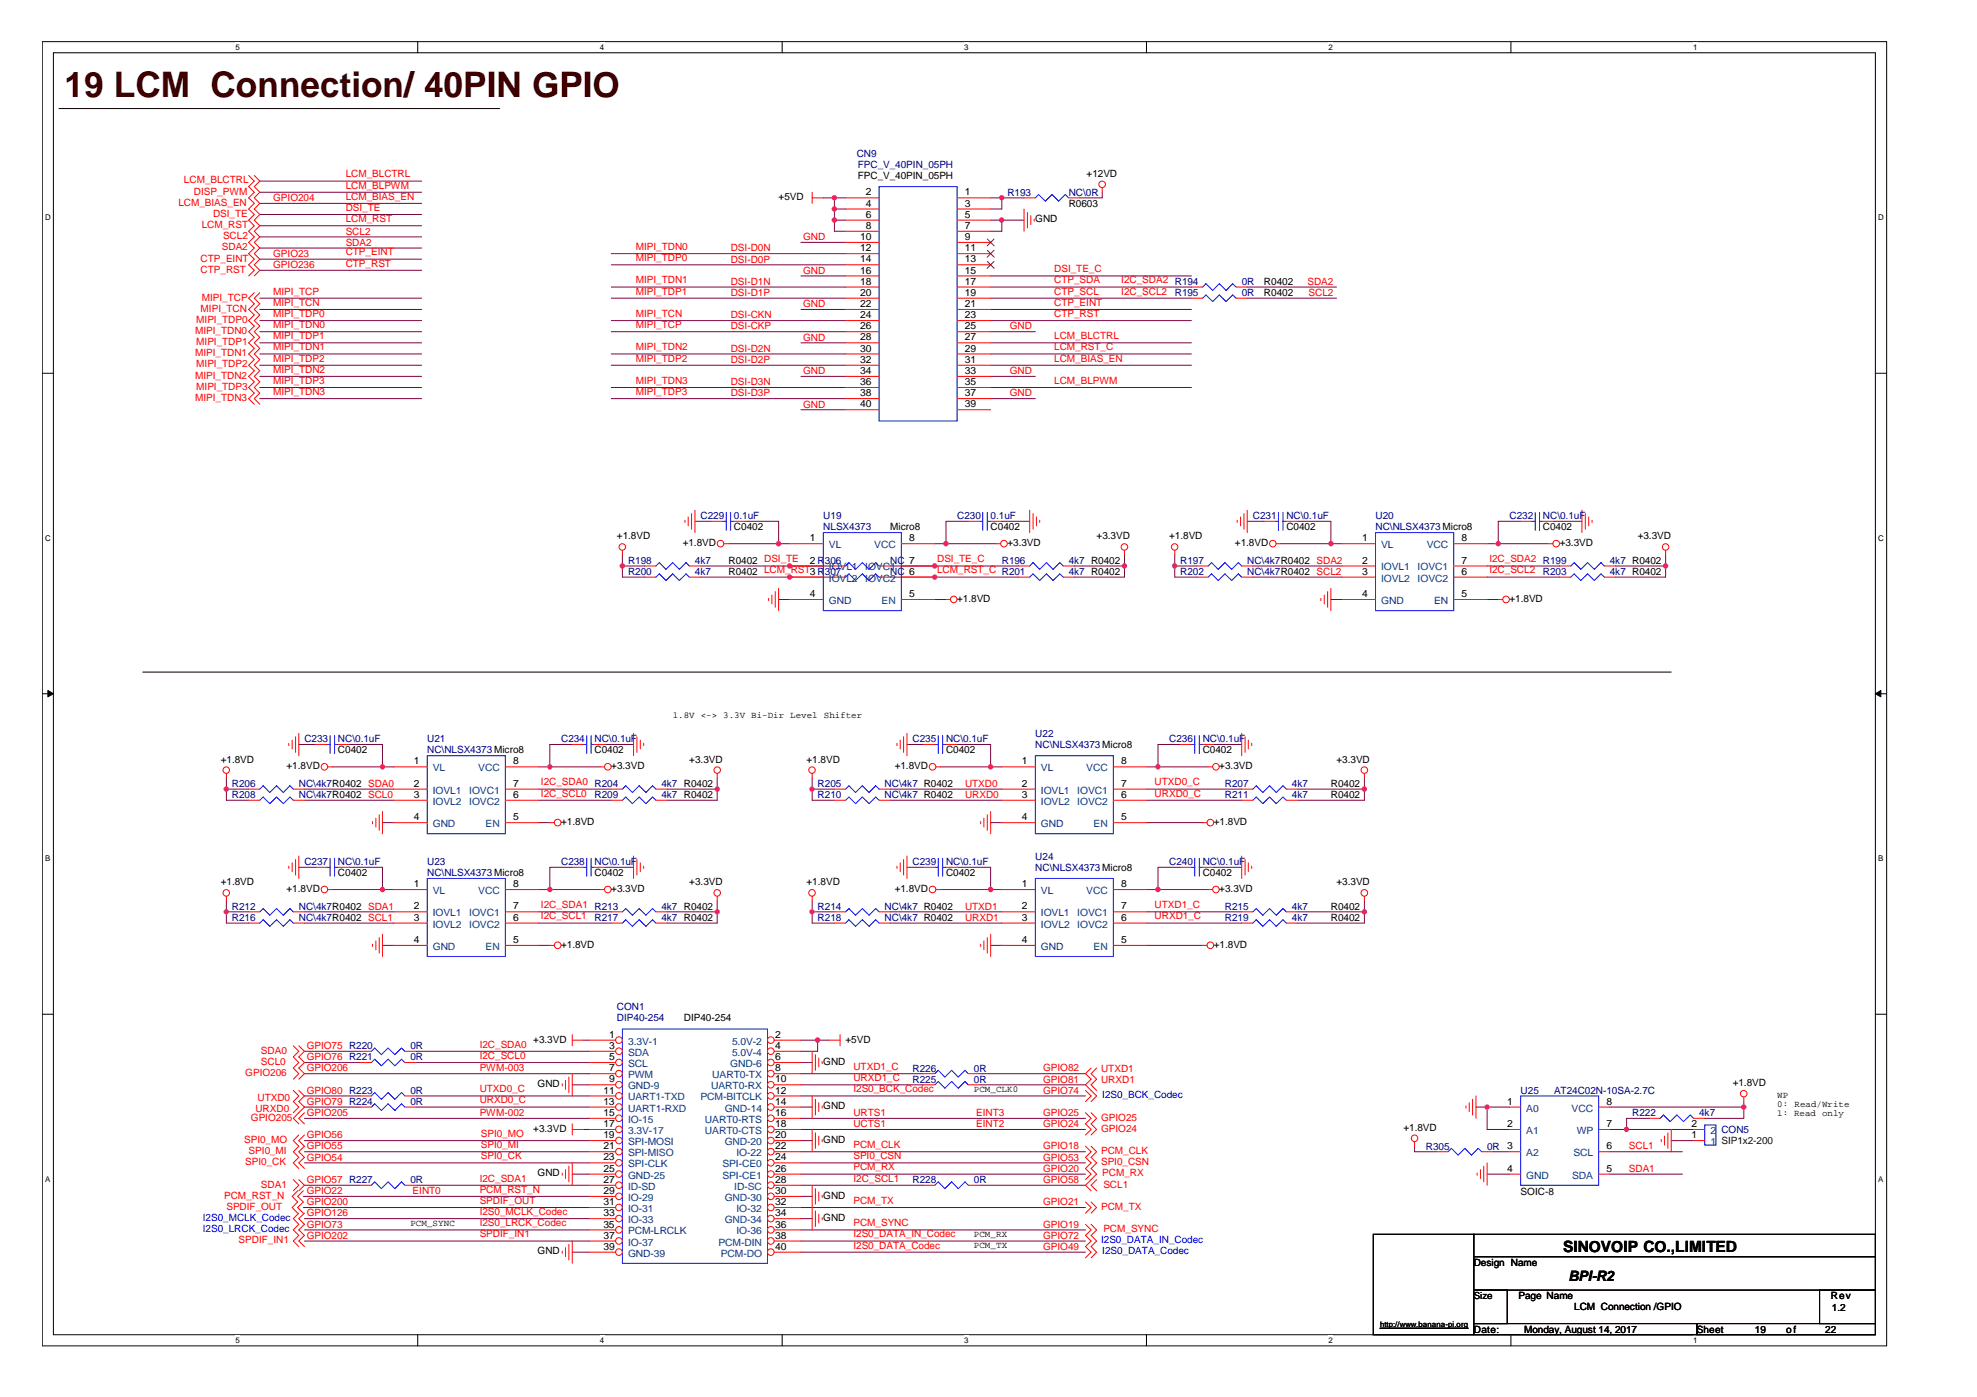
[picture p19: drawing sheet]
<svg xmlns="http://www.w3.org/2000/svg" width="297mm" height="210mm" viewBox="0 0 297 210" stroke-linecap="round" stroke-linejoin="round" font-family="sans-serif">
<defs><g id="words">
<text font-size="5.3" fill="#400000" x="9.7" y="14.5">19 LCM Connection/ 40PIN GPIO</text>
<text font-size="2.3" x="234.8" y="188.1">SINOVOIP CO.,LIMITED</text>
<text font-size="2.2" x="235.7" y="192.5">BPI-R2</text>
<g font-size="1.5" fill="#000080">
<text x="128.7" y="23.5">CN9</text>
<text x="128.9" y="25.2">FPC_V_40PIN_05PH</text>
<text x="151.4" y="29.4">R193</text>
<text x="160.6" y="29.4">NC\0R</text>
<text x="176.5" y="44.5">R195</text>
<text x="186.6" y="42.8">0R</text>
<text x="186.6" y="44.5">0R</text>
<text x="105.3" y="78">C229</text>
<text x="110.3" y="78">0.1uF</text>
<text x="123.7" y="78">U19</text>
<text x="123.7" y="79.7">NLSX4373</text>
<text x="143.8" y="78">C230</text>
<text x="148.8" y="78">0.1uF</text>
<text x="188.2" y="78">C231</text>
<text x="193.3" y="78">NC\0.1uF</text>
<text x="206.7" y="78">U20</text>
<text x="206.7" y="79.7">NC\NLSX4373 Micro8</text>
<text x="226.8" y="78">C232</text>
<text x="231.8" y="78">NC\0.1uF</text>
<text x="94.4" y="86.4">R200</text>
<text x="94.4" y="84.7">R198</text>
<text x="104.4" y="86.4">4k7</text>
<text x="104.4" y="84.7">4k7</text>
<text x="123.9" y="84.7">306</text>
<text x="123.9" y="86.4">307</text>
<text x="133.8" y="84.7">NC 7</text>
<text x="133.8" y="86.4">NC 6</text>
<text x="150.5" y="84.7">R196</text>
<text x="160.6" y="84.7">4k7 R0402</text>
<text x="160.6" y="86.4">4k7 R0402</text>
<text x="177.3" y="84.7">R197</text>
<text x="177.3" y="86.4">R202</text>
<text x="187.4" y="84.7">NC\4k7R0402 SDA2</text>
<text x="187.4" y="86.4">NC\4k7R0402 SCL2</text>
<text x="231.8" y="86.4">R203</text>
<text x="241.9" y="84.7">4k7 R0402</text>
<text x="241.9" y="86.4">4k7 R0402</text>
<text x="45.7" y="111.5">C233</text>
<text x="50.8" y="111.5">NC\0.1uF</text>
<text x="64.2" y="111.5">U21</text>
<text x="64.2" y="113.2">NC\NLSX4373 Micro8</text>
<text x="84.3" y="111.5">C234</text>
<text x="89.3" y="111.5">NC\0.1uF</text>
<text x="137.1" y="111.5">C235</text>
<text x="142.1" y="111.5">NC\0.1uF</text>
<text x="155.6" y="110.7">U22</text>
<text x="155.6" y="112.4">NC\NLSX4373 Micro8</text>
<text x="175.7" y="111.5">C236</text>
<text x="180.7" y="111.5">NC\0.1uF</text>
<text x="34.8" y="118.3">R206</text>
<text x="34.8" y="119.9">R208</text>
<text x="44.9" y="118.3">NC\4k7R0402 SDA0</text>
<text x="44.9" y="119.9">NC\4k7R0402 SCL0</text>
<text x="89.3" y="119.9">R209</text>
<text x="99.4" y="118.3">4k7 R0402</text>
<text x="99.4" y="119.9">4k7 R0402</text>
<text x="122.9" y="118.3">R205</text>
<text x="122.9" y="119.9">R210</text>
<text x="132.9" y="118.3">NC\4k7 R0402</text>
<text x="132.9" y="119.9">NC\4k7 R0402</text>
<text x="184" y="118.3">R207</text>
<text x="184" y="119.9">R211</text>
<text x="194.1" y="118.3">4k7</text>
<text x="194.1" y="119.9">4k7</text>
<text x="45.7" y="130">C237</text>
<text x="50.8" y="130">NC\0.1uF</text>
<text x="64.2" y="130">U23</text>
<text x="64.2" y="131.7">NC\NLSX4373 Micro8</text>
<text x="84.3" y="130">C238</text>
<text x="89.3" y="130">NC\0.1uF</text>
<text x="137.1" y="130">C239</text>
<text x="142.1" y="130">NC\0.1uF</text>
<text x="155.6" y="129.2">U24</text>
<text x="155.6" y="130.8">NC\NLSX4373 Micro8</text>
<text x="175.7" y="130">C240</text>
<text x="180.7" y="130">NC\0.1uF</text>
<text x="34.8" y="136.7">R212</text>
<text x="44.9" y="136.7">NC\4k7R0402 SDA1</text>
<text x="99.4" y="136.7">4k7 R0402</text>
<text x="122.9" y="136.7">R214</text>
<text x="132.9" y="136.7">NC\4k7 R0402</text>
<text x="184" y="136.7">R215</text>
<text x="194.1" y="136.7">4k7</text>
<text x="34.8" y="138.4">R216</text>
<text x="44.9" y="138.4">NC\4k7R0402 SCL1</text>
<text x="89.3" y="138.4">R217</text>
<text x="99.4" y="138.4">4k7 R0402</text>
<text x="122.9" y="138.4">R218</text>
<text x="132.9" y="138.4">NC\4k7 R0402</text>
<text x="184" y="138.4">R219</text>
<text x="194.1" y="138.4">4k7</text>
<text x="92.7" y="151.8">CON1</text>
<text x="92.7" y="153.5">DIP40-254</text>
<text x="61.7" y="157.6">0R</text>
<text x="61.7" y="159.3">0R</text>
<text x="137.1" y="161">R226</text>
<text x="146.3" y="161">0R</text>
<text x="61.7" y="164.4">0R</text>
<text x="61.7" y="166">0R</text>
<text x="137.1" y="162.7">R225</text>
<text x="146.3" y="162.7">0R</text>
<text x="228.5" y="164.4">U25</text>
<text x="233.5" y="164.4">AT24C02N-10SA-2.7C</text>
<text x="245.2" y="167.7">R222</text>
<text x="255.3" y="167.7">4k7</text>
<text x="214.2" y="172.7">R305</text>
<text x="223.4" y="172.7">0R</text>
<text x="258.6" y="170.2">CON5</text>
<text x="61.7" y="177.8">0R</text>
<text x="137.1" y="177.8">R228</text>
<text x="146.3" y="177.8">0R</text>
</g>
<g font-size="1.5" fill="#f00">
<text x="27.6" y="27.6">LCM_BLCTRL</text>
<text x="29.1" y="29.2">DISP_PWM</text>
<text x="51.9" y="26.7">LCM_BLCTRL</text>
<text x="51.9" y="28.3">LCM_BLPWM</text>
<text x="26.8" y="30.9">LCM_BIAS_EN</text>
<text x="30.3" y="34.3">LCM_RST</text>
<text x="32" y="32.6">DSI_TE</text>
<text x="33.5" y="35.9">SCL2</text>
<text x="41" y="30.2">GPIO204</text>
<text x="51.9" y="30">LCM_BIAS_EN</text>
<text x="51.9" y="31.7">DSI_TE</text>
<text x="51.9" y="33.4">LCM_RST</text>
<text x="51.9" y="35.3">SCL2</text>
<text x="30.1" y="39.3">CTP_EINT</text>
<text x="30.1" y="41">CTP_RST</text>
<text x="33.3" y="37.6">SDA2</text>
<text x="41" y="38.6">GPIO23</text>
<text x="41" y="40.3">GPIO236</text>
<text x="51.9" y="36.9">SDA2</text>
<text x="51.9" y="38.4">CTP_EINT</text>
<text x="51.9" y="40.1">CTP_RST</text>
<text x="95.5" y="39.2">MIPI_TDP0</text>
<text x="95.5" y="37.6">MIPI_TDN0</text>
<text x="109.8" y="39.4">DSI-D0P</text>
<text x="109.8" y="37.8">DSI-D0N</text>
<text x="120.7" y="36.1">GND</text>
<text x="120.7" y="41.1">GND</text>
<text x="158.4" y="40.9">DSI_TE_C</text>
<text x="30.1" y="46.8">MIPI_TCN</text>
<text x="30.3" y="45.2">MIPI_TCP</text>
<text x="41" y="47.6">MIPI_TDP0</text>
<text x="41" y="44.3">MIPI_TCP</text>
<text x="41" y="45.9">MIPI_TCN</text>
<text x="95.5" y="47.6">MIPI_TCN</text>
<text x="95.5" y="44.3">MIPI_TDP1</text>
<text x="95.5" y="42.6">MIPI_TDN1</text>
<text x="109.8" y="47.8">DSI-CKN</text>
<text x="109.8" y="44.5">DSI-D1P</text>
<text x="109.8" y="42.8">DSI-D1N</text>
<text x="120.7" y="46.2">GND</text>
<text x="158.4" y="42.6">CTP_SDA</text>
<text x="158.4" y="44.3">CTP_SCL</text>
<text x="158.4" y="47.6">CTP_RST</text>
<text x="158.4" y="45.9">CTP_EINT</text>
<text x="168.5" y="42.6">I2C_SDA2 R194</text>
<text x="168.5" y="44.3">I2C_SCL2</text>
<text x="196.4" y="42.8">SDA2</text>
<text x="196.6" y="44.5">SCL2</text>
<text x="29.3" y="50.2">MIPI_TDN0</text>
<text x="29.3" y="53.5">MIPI_TDN1</text>
<text x="29.5" y="48.5">MIPI_TDP0</text>
<text x="29.5" y="51.9">MIPI_TDP1</text>
<text x="41" y="51">MIPI_TDP1</text>
<text x="41" y="52.6">MIPI_TDN1</text>
<text x="41" y="49.3">MIPI_TDN0</text>
<text x="95.5" y="52.6">MIPI_TDN2</text>
<text x="95.5" y="49.3">MIPI_TCP</text>
<text x="109.8" y="52.8">DSI-D2N</text>
<text x="109.8" y="49.5">DSI-CKP</text>
<text x="120.7" y="51.2">GND</text>
<text x="151.7" y="49.5">GND</text>
<text x="158.4" y="52.6">LCM_RST_C</text>
<text x="158.4" y="51">LCM_BLCTRL</text>
<text x="29.3" y="56.9">MIPI_TDN2</text>
<text x="29.5" y="55.2">MIPI_TDP2</text>
<text x="29.5" y="58.6">MIPI_TDP3</text>
<text x="41" y="57.7">MIPI_TDP3</text>
<text x="41" y="59.3">MIPI_TDN3</text>
<text x="41" y="54.3">MIPI_TDP2</text>
<text x="41" y="56">MIPI_TDN2</text>
<text x="95.5" y="59.3">MIPI_TDP3</text>
<text x="95.5" y="54.3">MIPI_TDP2</text>
<text x="95.5" y="57.7">MIPI_TDN3</text>
<text x="109.8" y="59.6">DSI-D3P</text>
<text x="109.8" y="54.5">DSI-D2P</text>
<text x="109.8" y="57.9">DSI-D3N</text>
<text x="120.7" y="56.2">GND</text>
<text x="151.7" y="59.6">GND</text>
<text x="151.7" y="56.2">GND</text>
<text x="158.4" y="57.7">LCM_BLPWM</text>
<text x="158.4" y="54.3">LCM_BIAS_EN</text>
<text x="29.3" y="60.3">MIPI_TDN3</text>
<text x="120.7" y="61.2">GND</text>
<text x="140.8" y="84.5">DSI_TE_C</text>
<text x="140.8" y="86.2">LCM_RST_C R201</text>
<text x="223.8" y="84.5">I2C_SDA2 R199</text>
<text x="223.8" y="86.2">I2C_SCL2</text>
<text x="81.3" y="119.7">I2C_SCL0</text>
<text x="81.3" y="118">I2C_SDA0 R204</text>
<text x="145" y="119.9">URXD0</text>
<text x="145" y="118.2">UTXD0</text>
<text x="173.5" y="119.7">URXD0_C</text>
<text x="173.5" y="118">UTXD0_C</text>
<text x="81.3" y="136.5">I2C_SDA1 R213</text>
<text x="145" y="136.7">UTXD1</text>
<text x="173.5" y="136.5">UTXD1_C</text>
<text x="81.3" y="138.1">I2C_SCL1</text>
<text x="145" y="138.4">URXD1</text>
<text x="173.5" y="138.1">URXD1_C</text>
<text x="36.9" y="161.7">GPIO206</text>
<text x="39.2" y="158.3">SDA0</text>
<text x="39.2" y="160">SCL0</text>
<text x="46.1" y="157.6">GPIO75 R220</text>
<text x="46.1" y="159.3">GPIO76 R221</text>
<text x="46.1" y="161">GPIO206</text>
<text x="72.1" y="161">PWM-003</text>
<text x="72.1" y="159.1">I2C_SCL0</text>
<text x="72.1" y="157.4">I2C_SDA0</text>
<text x="128.2" y="160.8">UTXD1_C</text>
<text x="156.7" y="161">GPIO82</text>
<text x="165.4" y="161">UTXD1</text>
<text x="38.4" y="167">URXD0</text>
<text x="38.7" y="165.4">UTXD0</text>
<text x="46.1" y="167.7">GPIO205</text>
<text x="46.1" y="166">GPIO79 R224</text>
<text x="46.1" y="164.3">GPIO80 R223</text>
<text x="72.1" y="167.7">PWM-002</text>
<text x="72.1" y="165.8">URXD0_C</text>
<text x="72.1" y="164.1">UTXD0_C</text>
<text x="128.2" y="167.7">URTS1</text>
<text x="128.2" y="162.4">URXD1_C</text>
<text x="128.2" y="164.1">I2S0_BCK_Codec</text>
<text x="146.7" y="167.7">EINT3</text>
<text x="156.7" y="162.7">GPIO81</text>
<text x="156.7" y="167.7">GPIO25</text>
<text x="156.7" y="164.3">GPIO74</text>
<text x="165.4" y="162.7">URXD1</text>
<text x="36.7" y="171.7">SPI0_MO</text>
<text x="37.4" y="173.4">SPI0_MI</text>
<text x="37.7" y="168.4">GPIO205</text>
<text x="46.1" y="171">GPIO56</text>
<text x="46.1" y="172.7">GPIO55</text>
<text x="72.2" y="170.8">SPI0_MO</text>
<text x="72.2" y="172.5">SPI0_MI</text>
<text x="128.2" y="169.4">UCTS1</text>
<text x="128.2" y="172.5">PCM_CLK</text>
<text x="146.7" y="169.4">EINT2</text>
<text x="156.7" y="169.4">GPIO24</text>
<text x="156.7" y="172.7">GPIO18</text>
<text x="165.4" y="168.4">GPIO25</text>
<text x="165.4" y="173.4">PCM_CLK</text>
<text x="165.4" y="170">GPIO24</text>
<text x="244.7" y="172.7">SCL1</text>
<text x="36.9" y="175.1">SPI0_CK</text>
<text x="39.2" y="178.4">SDA1</text>
<text x="46.1" y="174.4">GPIO54</text>
<text x="46.1" y="177.8">GPIO57 R227</text>
<text x="46.1" y="179.4">GPIO22</text>
<text x="62" y="179.4">EINT0</text>
<text x="72.1" y="177.5">I2C_SDA1</text>
<text x="72.1" y="179.2">PCM_RST_N</text>
<text x="72.2" y="174.2">SPI0_CK</text>
<text x="128.2" y="174.2">SPI0_CSN</text>
<text x="128.2" y="175.9">PCM_RX</text>
<text x="128.2" y="177.5">I2C_SCL1</text>
<text x="156.7" y="177.8">GPIO58</text>
<text x="156.7" y="174.4">GPIO53</text>
<text x="156.7" y="176.1">GPIO20</text>
<text x="165.4" y="175.1">SPI0_CSN</text>
<text x="165.6" y="176.8">PCM_RX</text>
<text x="165.8" y="178.4">SCL1</text>
<text x="244.7" y="176.1">SDA1</text>
<text x="33.7" y="180.1">PCM_RST_N</text>
<text x="34" y="181.8">SPDIF_OUT</text>
<text x="46.1" y="184.5">GPIO73</text>
<text x="46.1" y="182.8">GPIO126</text>
<text x="46.1" y="181.1">GPIO200</text>
<text x="72.1" y="184.2">I2S0_LRCK_Codec</text>
<text x="72.1" y="182.6">I2S0_MCLK_Codec</text>
<text x="72.1" y="185.9">SPDIF_IN1</text>
<text x="72.1" y="180.9">SPDIF_OUT</text>
<text x="128.2" y="184.2">PCM_SYNC</text>
<text x="128.2" y="185.9">I2S0_DATA_IN_Codec</text>
<text x="128.2" y="180.9">PCM_TX</text>
<text x="156.7" y="184.5">GPIO19</text>
<text x="156.7" y="181.1">GPIO21</text>
<text x="165.4" y="181.8">PCM_TX</text>
<text x="165.8" y="185.1">PCM_SYNC</text>
<text x="35.9" y="186.8">SPDIF_IN1</text>
<text x="46.1" y="186.1">GPIO202</text>
<text x="128.2" y="187.6">I2S0_DATA_Codec</text>
<text x="156.7" y="186.1">GPIO72</text>
<text x="156.7" y="187.8">GPIO49</text>
</g>
<g font-size="1.5">
<text x="128.9" y="26.9">FPC_V_40PIN_05PH</text>
<text x="130.1" y="29.4">2</text>
<text x="145" y="29.4">1</text>
<text x="163.3" y="26.6">+12VD</text>
<text x="117" y="30.1">+5VD</text>
<text x="130.1" y="34.4">8</text>
<text x="130.1" y="32.7">6</text>
<text x="130.1" y="31">4</text>
<text x="145" y="31">3</text>
<text x="145" y="32.7">5</text>
<text x="145" y="34.4">7</text>
<text x="155.6" y="33.4">GND</text>
<text x="160.6" y="31.1">R0603</text>
<text x="129.2" y="41.1">16</text>
<text x="129.2" y="39.4">14</text>
<text x="129.2" y="37.8">12</text>
<text x="129.2" y="36.1">10</text>
<text x="145" y="36.1">9</text>
<text x="145" y="37.8">11</text>
<text x="145" y="39.4">13</text>
<text x="145" y="41.1">15</text>
<text x="129.2" y="47.8">24</text>
<text x="129.2" y="46.1">22</text>
<text x="129.2" y="44.4">20</text>
<text x="129.2" y="42.8">18</text>
<text x="145" y="42.8">17</text>
<text x="145" y="44.4">19</text>
<text x="145" y="46.1">21</text>
<text x="145" y="47.8">23</text>
<text x="189.9" y="42.8">R0402</text>
<text x="189.9" y="44.5">R0402</text>
<text x="129.2" y="52.8">30</text>
<text x="129.2" y="51.2">28</text>
<text x="129.2" y="49.5">26</text>
<text x="145" y="49.5">25</text>
<text x="145" y="51.2">27</text>
<text x="145" y="52.8">29</text>
<text x="129.2" y="59.5">38</text>
<text x="129.2" y="57.9">36</text>
<text x="129.2" y="56.2">34</text>
<text x="129.2" y="54.5">32</text>
<text x="145" y="54.5">31</text>
<text x="145" y="56.2">33</text>
<text x="145" y="57.9">35</text>
<text x="145" y="59.5">37</text>
<text x="129.2" y="61.2">40</text>
<text x="145" y="61.2">39</text>
<text x="92.7" y="81">+1.8VD</text>
<text x="102.6" y="82">+1.8VD</text>
<text x="110.3" y="79.7">C0402</text>
<text x="121.7" y="81.3">1</text>
<text x="133.8" y="79.7">Micro8</text>
<text x="136.6" y="81.3">8</text>
<text x="148.8" y="79.7">C0402</text>
<text x="151.4" y="82">+3.3VD</text>
<text x="164.8" y="81">+3.3VD</text>
<text x="175.7" y="81">+1.8VD</text>
<text x="185.5" y="82">+1.8VD</text>
<text x="193.3" y="79.7">C0402</text>
<text x="204.7" y="81.3">1</text>
<text x="219.6" y="81.3">8</text>
<text x="231.8" y="79.7">C0402</text>
<text x="234.3" y="82">+3.3VD</text>
<text x="246.1" y="81">+3.3VD</text>
<text x="109.5" y="86.4">R0402 LCM_RST3 R</text>
<text x="109.5" y="84.7">R0402 DSI_TE</text>
<text x="121.7" y="84.7">2 R</text>
<text x="121.7" y="89.7">4</text>
<text x="136.6" y="89.7">5</text>
<text x="204.7" y="84.7">2</text>
<text x="204.7" y="86.4">3</text>
<text x="204.7" y="89.7">4</text>
<text x="219.6" y="84.7">7</text>
<text x="219.6" y="86.4">6</text>
<text x="219.6" y="89.7">5</text>
<text x="143.8" y="90.4">+1.8VD</text>
<text x="226.8" y="90.4">+1.8VD</text>
<text x="50.8" y="113.2">C0402</text>
<text x="89.3" y="113.2">C0402</text>
<text x="142.1" y="113.2">C0402</text>
<text x="180.7" y="113.2">C0402</text>
<text x="33.2" y="114.6">+1.8VD</text>
<text x="43.1" y="115.6">+1.8VD</text>
<text x="62.2" y="118.2">2</text>
<text x="62.2" y="119.9">3</text>
<text x="62.2" y="114.9">1</text>
<text x="77.1" y="114.9">8</text>
<text x="77.1" y="118.2">7</text>
<text x="77.1" y="119.9">6</text>
<text x="91.8" y="115.6">+3.3VD</text>
<text x="103.6" y="114.6">+3.3VD</text>
<text x="121.2" y="114.6">+1.8VD</text>
<text x="134.4" y="115.6">+1.8VD</text>
<text x="153.5" y="118.2">2</text>
<text x="153.5" y="119.9">3</text>
<text x="153.5" y="114.9">1</text>
<text x="168.4" y="114.9">8</text>
<text x="168.4" y="118.2">7</text>
<text x="168.4" y="119.9">6</text>
<text x="183.2" y="115.6">+3.3VD</text>
<text x="200" y="118.3">R0402</text>
<text x="200" y="119.9">R0402</text>
<text x="200.8" y="114.6">+3.3VD</text>
<text x="62.2" y="123.2">4</text>
<text x="77.1" y="123.2">5</text>
<text x="84.3" y="123.9">+1.8VD</text>
<text x="153.5" y="123.2">4</text>
<text x="168.4" y="123.2">5</text>
<text x="182.4" y="123.9">+1.8VD</text>
<text x="50.8" y="131.7">C0402</text>
<text x="89.3" y="131.7">C0402</text>
<text x="142.1" y="131.7">C0402</text>
<text x="180.7" y="131.7">C0402</text>
<text x="33.2" y="133">+1.8VD</text>
<text x="43.1" y="134">+1.8VD</text>
<text x="62.2" y="136.6">2</text>
<text x="62.2" y="133.3">1</text>
<text x="77.1" y="133.3">8</text>
<text x="77.1" y="136.6">7</text>
<text x="91.8" y="134">+3.3VD</text>
<text x="103.6" y="133">+3.3VD</text>
<text x="121.2" y="133">+1.8VD</text>
<text x="134.4" y="134">+1.8VD</text>
<text x="153.5" y="136.6">2</text>
<text x="153.5" y="133.3">1</text>
<text x="168.4" y="133.3">8</text>
<text x="168.4" y="136.6">7</text>
<text x="183.2" y="134">+3.3VD</text>
<text x="200" y="136.7">R0402</text>
<text x="200.8" y="133">+3.3VD</text>
<text x="62.2" y="138.3">3</text>
<text x="62.2" y="141.7">4</text>
<text x="77.1" y="138.3">6</text>
<text x="77.1" y="141.7">5</text>
<text x="84.3" y="142.4">+1.8VD</text>
<text x="153.5" y="138.3">3</text>
<text x="153.5" y="141.7">4</text>
<text x="168.4" y="138.3">6</text>
<text x="168.4" y="141.7">5</text>
<text x="182.4" y="142.4">+1.8VD</text>
<text x="200" y="138.4">R0402</text>
<text x="91.5" y="155.9">1</text>
<text x="102.7" y="153.5">DIP40-254</text>
<text x="116.5" y="155.9">2</text>
<text x="80.1" y="156.6">+3.3VD</text>
<text x="91.5" y="157.6">3</text>
<text x="91.5" y="159.3">5</text>
<text x="91.5" y="161">7</text>
<text x="116.5" y="157.6">4</text>
<text x="116.5" y="159.3">6</text>
<text x="116.5" y="161">8</text>
<text x="123.7" y="160">GND</text>
<text x="127" y="156.6">+5VD</text>
<text x="80.8" y="163.3">GND</text>
<text x="90.7" y="164.3">11</text>
<text x="90.7" y="166">13</text>
<text x="90.7" y="167.7">15</text>
<text x="91.5" y="162.6">9</text>
<text x="116.5" y="162.6">10</text>
<text x="116.5" y="164.3">12</text>
<text x="116.5" y="166">14</text>
<text x="116.5" y="167.7">16</text>
<text x="123.7" y="166.7">GND</text>
<text x="226.5" y="166">1</text>
<text x="241.4" y="166">8</text>
<text x="260.3" y="163.2">+1.8VD</text>
<text x="80.1" y="170">+3.3VD</text>
<text x="90.7" y="169.3">17</text>
<text x="90.7" y="171">19</text>
<text x="90.7" y="172.7">21</text>
<text x="116.5" y="169.3">18</text>
<text x="116.5" y="171">20</text>
<text x="116.5" y="172.7">22</text>
<text x="123.7" y="171.7">GND</text>
<text x="210.9" y="169.9">+1.8VD</text>
<text x="226.5" y="169.3">2</text>
<text x="226.5" y="172.7">3</text>
<text x="241.4" y="172.7">6</text>
<text x="241.4" y="169.3">7</text>
<text x="254.1" y="171">1</text>
<text x="254.1" y="169.3">2</text>
<text x="80.8" y="176.8">GND</text>
<text x="90.7" y="174.4">23</text>
<text x="90.7" y="176.1">25</text>
<text x="90.7" y="177.7">27</text>
<text x="90.7" y="179.4">29</text>
<text x="116.5" y="174.4">24</text>
<text x="116.5" y="176.1">26</text>
<text x="116.5" y="177.7">28</text>
<text x="116.5" y="179.4">30</text>
<text x="226.5" y="176.1">4</text>
<text x="228.5" y="179.6">SOIC-8</text>
<text x="241.4" y="176.1">5</text>
<text x="90.7" y="181.1">31</text>
<text x="90.7" y="182.7">33</text>
<text x="90.7" y="184.4">35</text>
<text x="116.5" y="181.1">32</text>
<text x="116.5" y="182.7">34</text>
<text x="116.5" y="184.4">36</text>
<text x="123.7" y="180.1">GND</text>
<text x="123.7" y="183.5">GND</text>
<text x="80.8" y="188.5">GND</text>
<text x="90.7" y="186.1">37</text>
<text x="90.7" y="187.8">39</text>
<text x="116.5" y="186.1">38</text>
<text x="116.5" y="187.8">40</text>
<text x="221.4" y="190.2">Design Name</text>
<text x="221.4" y="195.1">Size</text>
<text x="228.1" y="195.2">Page Name</text>
<text x="236.5" y="196.9">LCM Connection /GPIO</text>
<text x="275.1" y="195.2">Rev</text>
<text x="275.2" y="197">1.2</text>
<text x="221.4" y="200.2">Date:</text>
<text x="229" y="200.2">Monday, August 14, 2017</text>
<text x="255" y="200.2">Sheet</text>
<text x="263.7" y="200.2">19</text>
<text x="268.4" y="200.2">of</text>
<text x="274.2" y="200.2">22</text>
</g>
<g font-size="1.5" fill="#004080">
<text x="124.5" y="82.4">VL</text>
<text x="131.4" y="82.4">VCC</text>
<text x="207.5" y="82.4">VL</text>
<text x="214.4" y="82.4">VCC</text>
<text x="124.5" y="85.7">IOVL1</text>
<text x="124.5" y="87.4">IOVL2</text>
<text x="130" y="85.7">IOVC1</text>
<text x="130" y="87.4">IOVC2</text>
<text x="207.5" y="85.7">IOVL1</text>
<text x="207.5" y="87.4">IOVL2</text>
<text x="213" y="85.7">IOVC1</text>
<text x="213" y="87.4">IOVC2</text>
<text x="124.5" y="90.8">GND</text>
<text x="132.5" y="90.8">EN</text>
<text x="207.5" y="90.8">GND</text>
<text x="215.5" y="90.8">EN</text>
<text x="65" y="119.2">IOVL1</text>
<text x="65" y="115.9">VL</text>
<text x="70.5" y="119.2">IOVC1</text>
<text x="71.9" y="115.9">VCC</text>
<text x="156.4" y="119.2">IOVL1</text>
<text x="156.4" y="115.9">VL</text>
<text x="161.9" y="119.2">IOVC1</text>
<text x="163.2" y="115.9">VCC</text>
<text x="65" y="120.9">IOVL2</text>
<text x="65" y="124.3">GND</text>
<text x="70.5" y="120.9">IOVC2</text>
<text x="73" y="124.3">EN</text>
<text x="156.4" y="120.9">IOVL2</text>
<text x="156.4" y="124.3">GND</text>
<text x="161.9" y="120.9">IOVC2</text>
<text x="164.3" y="124.3">EN</text>
<text x="65" y="137.7">IOVL1</text>
<text x="65" y="134.3">VL</text>
<text x="70.5" y="137.7">IOVC1</text>
<text x="71.9" y="134.3">VCC</text>
<text x="156.4" y="137.7">IOVL1</text>
<text x="156.4" y="134.3">VL</text>
<text x="161.9" y="137.7">IOVC1</text>
<text x="163.2" y="134.3">VCC</text>
<text x="65" y="139.4">IOVL2</text>
<text x="65" y="142.7">GND</text>
<text x="70.5" y="139.4">IOVC2</text>
<text x="73" y="142.7">EN</text>
<text x="156.4" y="139.4">IOVL2</text>
<text x="156.4" y="142.7">GND</text>
<text x="161.9" y="139.4">IOVC2</text>
<text x="164.3" y="142.7">EN</text>
<text x="94.4" y="157">3.3V-1</text>
<text x="94.4" y="158.6">SDA</text>
<text x="94.4" y="160.3">SCL</text>
<text x="109.7" y="160.3">GND-6</text>
<text x="110" y="157">5.0V-2</text>
<text x="110" y="158.6">5.0V-4</text>
<text x="94.4" y="162">PWM</text>
<text x="94.4" y="163.7">GND-9</text>
<text x="94.4" y="165.3">UART1-TXD</text>
<text x="94.4" y="167">UART1-RXD</text>
<text x="105.2" y="165.3">PCM-BITCLK</text>
<text x="106.8" y="163.7">UART0-RX</text>
<text x="107" y="162">UART0-TX</text>
<text x="108.9" y="167">GND-14</text>
<text x="229.3" y="167">A0</text>
<text x="236.1" y="167">VCC</text>
<text x="94.4" y="168.7">IO-15</text>
<text x="94.4" y="170.4">3.3V-17</text>
<text x="94.4" y="172.1">SPI-MOSI</text>
<text x="94.4" y="173.7">SPI-MISO</text>
<text x="105.9" y="168.7">UART0-RTS</text>
<text x="105.9" y="170.4">UART0-CTS</text>
<text x="108.9" y="172.1">GND-20</text>
<text x="110.7" y="173.7">IO-22</text>
<text x="229.3" y="170.4">A1</text>
<text x="229.3" y="173.7">A2</text>
<text x="236.4" y="173.7">SCL</text>
<text x="236.9" y="170.4">WP</text>
<text x="257" y="172.1">1</text>
<text x="257" y="170.4">2</text>
<text x="94.4" y="175.4">SPI-CLK</text>
<text x="94.4" y="177.1">GND-25</text>
<text x="94.4" y="178.8">ID-SD</text>
<text x="108.5" y="175.4">SPI-CE0</text>
<text x="108.5" y="177.1">SPI-CE1</text>
<text x="110.3" y="178.8">ID-SC</text>
<text x="229.3" y="177.1">GND</text>
<text x="236.2" y="177.1">SDA</text>
<text x="94.4" y="180.4">IO-29</text>
<text x="94.4" y="182.1">IO-31</text>
<text x="94.4" y="183.8">IO-33</text>
<text x="94.4" y="185.5">PCM-LRCLK</text>
<text x="108.9" y="180.4">GND-30</text>
<text x="108.9" y="183.8">GND-34</text>
<text x="110.7" y="182.1">IO-32</text>
<text x="110.7" y="185.5">IO-36</text>
<text x="94.4" y="187.1">IO-37</text>
<text x="94.4" y="188.8">GND-39</text>
<text x="107.9" y="187.1">PCM-DIN</text>
<text x="108.3" y="188.8">PCM-DO</text>
</g>
<g font-size="1.5" fill="#00f">
<text x="165.6" y="165">I2S0_BCK_Codec</text>
<text x="30.5" y="185.1">I2S0_LRCK_Codec</text>
<text x="30.5" y="183.5">I2S0_MCLK_Codec</text>
<text x="165.4" y="186.8">I2S0_DATA_IN_Codec</text>
<text x="165.6" y="188.5">I2S0_DATA_Codec</text>
</g>
<text font-size="1.5" fill="#004000" x="258.6" y="171.9">SIP1x2-200</text>
<g font-size="1.4">
<text x="101.1" y="107.9">1.8V &lt;-&gt; 3.3V Bi-Dir Level Shifter</text>
<text x="146.3" y="164.1">PCM_CLK0</text>
<text x="267" y="164.9">WP</text>
<text x="267" y="166.3">0:</text>
<text x="267" y="167.7">1: Read only</text>
<text x="269.6" y="166.3">Read/Write</text>
<text x="61.7" y="184.2">PCM_SYNC</text>
<text x="146.3" y="185.9">PCM_RX</text>
<text x="146.3" y="187.6">PCM_TX</text>
</g>
<g font-size="1.2">
<text x="35.4" y="7.5">5</text>
<text x="90.1" y="7.5">4</text>
<text x="144.9" y="7.5">3</text>
<text x="199.6" y="7.5">2</text>
<text x="254.4" y="7.5">1</text>
<text x="6.8" y="33.1">D</text>
<text x="282.2" y="33.1">D</text>
<text x="6.8" y="81.2">C</text>
<text x="282.2" y="81.2">C</text>
<text x="6.8" y="129.4">B</text>
<text x="282.2" y="129.4">B</text>
<text x="6.8" y="177.5">A</text>
<text x="282.2" y="177.5">A</text>
<text x="35.4" y="201.8">5</text>
<text x="90.1" y="201.8">4</text>
<text x="144.9" y="201.8">3</text>
<text x="199.6" y="201.8">2</text>
<text x="207.3" y="199.4">http://www.banana-pi.org</text>
<text x="254.4" y="201.8">1</text>
</g>
</g></defs>
<path d="M6.3 6.3h277.2v195.9h-277.2zM8 7.9h273.8v192.6h-273.8z" fill="none" stroke="#000" stroke-width=".15"/>
<g fill="#fff">
<path d="M35.4 6.4h.6v1.4h-.6z"/>
<path d="M35.4 200.7h.6v1.4h-.6z"/>
</g>
<path d="M62.8 6.3v1.6M62.8 200.5v1.7" fill="none" stroke="#000" stroke-width=".15"/>
<g fill="#fff">
<path d="M90.1 6.4h.7v1.4h-.7z"/>
<path d="M90.1 200.7h.7v1.4h-.7z"/>
</g>
<path d="M117.5 6.3v1.6M117.5 200.5v1.7" fill="none" stroke="#000" stroke-width=".15"/>
<g fill="#fff">
<path d="M144.9 6.4h.6v1.4h-.6z"/>
<path d="M144.9 200.7h.6v1.4h-.6z"/>
</g>
<path d="M172.3 6.3v1.6M172.3 200.5v1.7" fill="none" stroke="#000" stroke-width=".15"/>
<g fill="#fff">
<path d="M199.6 6.4h.7v1.4h-.7z"/>
<path d="M199.6 200.7h.7v1.4h-.7z"/>
</g>
<path d="M227 6.3v1.6M227 200.5v1.7" fill="none" stroke="#000" stroke-width=".15"/>
<g fill="#fff">
<path d="M254.4 6.4h.6v1.4h-.6z"/>
<path d="M254.4 200.7h.6v1.4h-.6z"/>
<path d="M6.8 32h.8v1.4h-.8z"/>
<path d="M282.2 32h.8v1.4h-.8z"/>
<path d="M6.8 80.1h.8v1.4h-.8z"/>
<path d="M282.2 80.1h.8v1.4h-.8z"/>
</g>
<path d="M6.3 56.1h1.7M281.8 56.1h1.6" fill="none" stroke="#000" stroke-width=".15"/>
<g fill="#fff">
<path d="M6.8 128.3h.8v1.4h-.8z"/>
<path d="M282.2 128.3h.8v1.4h-.8z"/>
</g>
<path d="M6.3 104.2h1.7M281.8 104.2h1.6" fill="none" stroke="#000" stroke-width=".15"/>
<g fill="#000" stroke="#000" stroke-width=".15">
<path d="M7.2 103.8l.8 .4-.8 .5z" fill-rule="evenodd"/>
<path d="M281.8 104.2l.8-.4v.9z" fill-rule="evenodd"/>
</g>
<g fill="#fff">
<path d="M6.8 176.4h.8v1.4h-.8z"/>
<path d="M282.2 176.4h.8v1.4h-.8z"/>
</g>
<path d="M8.9 16.3h66.2M21.4 101h229.7M6.3 152.4h1.7M281.8 152.4h1.6M206.3 185.5h15.1v15h-15.1zM221.4 185.5h60.4v3.3h-60.4zM221.4 188.8h60.4v5h-60.4zM221.4 193.8h5.1v5.1h-5.1zM221.4 198.9h33.6v1.6h-33.6zM255 198.9h26.8v1.6h-26.8zM273.4 193.8h8.4v5.1h-8.4z" fill="none" stroke="#000" stroke-width=".15"/>
<g fill="none" stroke="#800040" stroke-width=".15">
<path d="M39 27.2h24.4M39 28.9h24.4M39 30.6h24.4M39 32.2h24.4M39 33.9h24.4M39 35.6h24.4M39 37.3h24.4M39 38.9h24.4M91.8 39.8h35.2M91.8 38.1h35.2M120.3 36.4h6.7M123.7 29.7h3.3"/>
<path d="M125.4 29.7v5h1.6M125.4 31.4h1.6M125.4 33.1h1.6M148.8 29.7h5.1M148.8 33.1h5.1M150.5 29.7v1.7h-1.7M150.5 33.1v1.6h-1.7M165.6 28.9v.8h-3.4M39 46.5h24.4M39 51.5h24.4M39 56.6h24.4M39 59.9h24.4"/>
<path d="M39 58.2h24.4M39 53.2h24.4M39 54.9h24.4M39 49.8h24.4M39 44.8h24.4M39 48.2h24.4M39 40.6h24.4M91.8 59.9h35.2M91.8 58.2h35.2M91.8 53.2h35.2M91.8 54.9h35.2M91.8 49.8h35.2"/>
<path d="M91.8 43.1h35.2M91.8 44.8h35.2M91.8 48.2h35.2M120.3 46.5h6.7M120.3 51.5h6.7M120.3 56.6h6.7M120.3 41.5h6.7M148.8 46.5h30.2M148.8 51.5h30.2M148.8 56.6h6.8M148.8 59.9h6.8M148.8 58.2h30.2"/>
<path d="M148.8 53.2h30.2M148.8 54.9h30.2M148.8 49.8h6.8M148.8 43.1h30.2M148.8 44.8h30.2M148.8 48.2h30.2M148.8 41.5h30.2M187.4 43.1h13.4M187.4 44.8h13.4M104.4 78.3h2.5M112 78.3h5v3.4M120.3 61.6h6.7"/>
<path d="M145.5 78.3h-3.4v3.4M150.5 78.3h4.2M187.4 78.3h2.5M194.9 78.3h5.1v3.4M228.5 78.3h-3.4v3.4M233.5 78.3h4.2M93.5 85h3.4M93.5 83.4v3.3h3.4M105.3 85h20.1M105.3 86.7h20.1M109.5 81.7h9.2M117 90.1h1.7"/>
<path d="M133.8 85h19.2M133.8 86.7h19.2M140.5 90.1h1.6M140.5 81.7h9.2M161.4 85h7.6M169 83.4v3.3h-7.6M176.5 83.4v3.3h3.4M176.5 85h3.4M188.2 85h13.5M188.2 86.7h13.5M192.4 81.7h9.3M200 90.1h1.7"/>
<path d="M223.4 90.1h1.7M223.4 81.7h9.3M223.4 85h10.9M223.4 86.7h10.9M242.7 85h7.6M250.3 83.4v3.3h-7.6M34 116.9v3.3h3.4M34 118.6h3.4M44.9 111.9h2.5M45.7 118.6h13.5M49.9 115.2h9.3M52.5 111.9h5v3.3"/>
<path d="M80.9 115.2h9.3M80.9 118.6h10.9M86 111.9h-3.4v3.3M91 111.9h4.2M100.2 118.6h7.6M107.8 116.9v3.3h-7.6M122 118.6h3.4M122 116.9v3.3h3.4M133.8 118.6h16.7M136.3 111.9h2.5M141.3 115.2h9.2M143.8 111.9h5v3.3"/>
<path d="M172.3 115.2h9.2M172.3 118.6h14.3M177.3 111.9h-3.3v3.3M182.4 111.9h4.2M194.9 118.6h10.1M205 116.9v3.3h-10.1M34 135.3v3.4h3.4M34 137h3.4M44.9 130.3h2.5M45.7 120.2h13.5M45.7 137h13.5M45.7 138.7h13.5"/>
<path d="M49.9 133.7h9.3M52.5 130.3h5v3.4M57.5 123.6h1.7M80.9 123.6h1.7M80.9 120.2h10.9M80.9 133.7h9.3M80.9 137h10.9M80.9 138.7h10.9M86 130.3h-3.4v3.4M91 130.3h4.2M100.2 137h7.6M107.8 135.3v3.4h-7.6"/>
<path d="M122 135.3v3.4h3.4M122 137h3.4M133.8 120.2h16.7M133.8 137h16.7M133.8 138.7h16.7M136.3 130.3h2.5M141.3 133.7h9.2M143.8 130.3h5v3.4M148.8 123.6h1.7M172.3 123.6h8.4M172.3 120.2h14.3M172.3 133.7h9.2"/>
<path d="M172.3 137h14.3M172.3 138.7h14.3M177.3 130.3h-3.3v3.4M182.4 130.3h4.2M194.9 137h10.1M205 135.3v3.4h-10.1M45.7 158h8.4M45.7 159.7h8.4M57.5 142h1.7M62.5 158h26M62.5 159.7h26M80.9 142h1.7"/>
<path d="M87.7 156.3h.8M120.3 159.7h1.7M120.3 156.3h4.2M122.9 156.3v1.7h-2.6M148.8 142h1.7M172.3 142h8.4M45.6 179.8h42.9M45.7 161.3h42.8M45.7 171.4h42.8M45.7 174.7h42.8M45.7 173.1h42.8M45.7 178.1h8.4"/>
<path d="M45.7 166.3h8.4M45.7 168h42.8M45.7 164.7h8.4M62.5 178.1h26M62.5 166.3h26M62.5 164.7h26M86 163h2.5M86 176.4h2.5M87.7 169.7h.8M120.3 161.3h18.5M120.3 171.4h1.7M120.3 174.7h42.8"/>
<path d="M120.3 173.1h42.8M120.3 178.1h18.5M120.3 163h18.5M120.3 169.7h42.8M120.3 176.4h42.8M120.3 166.3h1.7M120.3 168h42.8M120.3 164.7h42.8M120.3 179.8h1.7M147.2 161.3h15.9M147.2 178.1h15.9M147.2 163h15.9"/>
<path d="M212.5 172.2v.9h3.4M221.8 166.3h5M223.4 166.3v3.4h3.4M223.4 176.4h3.4M224.3 173.1h2.5M241.9 173.1h10.9M241.9 169.7h12.5M241.9 176.4h10.9M241.9 166.3h20.1M247.8 168h-3.4v1.7M251.1 171.4h3.3M262 165.5v2.5h-5.9"/>
<path d="M45.6 181.4h42.9M45.7 184.8h42.8M45.7 183.1h42.8M45.7 186.5h42.8M86 188.1h2.5M120.3 188.1h42.8M120.3 184.8h42.8M120.3 183.1h1.7M120.3 186.5h42.8M120.3 181.4h42.8"/>
</g>
<g fill="#f0f" stroke="#f0f" stroke-width=".15">
<circle cx="125.4" cy="29.7" r=".33"/>
<circle cx="125.4" cy="33.1" r=".33"/>
<circle cx="125.4" cy="31.4" r=".33"/>
<circle cx="150.5" cy="29.7" r=".33"/>
<circle cx="150.5" cy="33.1" r=".33"/>
<circle cx="107.8" cy="118.6" r=".32"/>
<circle cx="122" cy="118.6" r=".32"/>
<circle cx="34" cy="118.6" r=".32"/>
<circle cx="148.8" cy="115.2" r=".33"/>
<circle cx="174" cy="115.2" r=".33"/>
<circle cx="205" cy="118.6" r=".33"/>
<circle cx="34" cy="137" r=".32"/>
<circle cx="57.5" cy="133.6" r=".32"/>
<circle cx="82.6" cy="133.6" r=".32"/>
<circle cx="107.8" cy="137" r=".32"/>
<circle cx="82.6" cy="115.2" r=".32"/>
<circle cx="122" cy="137" r=".32"/>
<circle cx="148.8" cy="133.6" r=".33"/>
<circle cx="174" cy="133.6" r=".33"/>
<circle cx="205" cy="137" r=".33"/>
<circle cx="57.5" cy="115.2" r=".32"/>
<circle cx="200" cy="81.7" r=".32"/>
<circle cx="176.5" cy="85" r=".32"/>
<circle cx="225.1" cy="81.7" r=".32"/>
<circle cx="250.2" cy="85" r=".32"/>
<circle cx="117" cy="81.7" r=".33"/>
<circle cx="118.6" cy="85" r=".33"/>
<circle cx="168.9" cy="85" r=".33"/>
<circle cx="142.1" cy="81.7" r=".33"/>
<circle cx="118.7" cy="86.7" r=".33"/>
<circle cx="140.4" cy="85" r=".33"/>
<circle cx="140.5" cy="86.7" r=".33"/>
<circle cx="93.5" cy="85" r=".33"/>
<circle cx="262" cy="166.3" r=".33"/>
<circle cx="223.4" cy="166.3" r=".33"/>
<circle cx="244.4" cy="169.7" r=".33"/>
<circle cx="122.8" cy="156.3" r=".33"/>
</g>
<g fill="none" stroke="#f00" stroke-width=".15">
<path d="M37.4 26.4l.8 .8-.8 .8 .8 .9-.8 .8 .8 .9-.8 .8 .8 .8-.8 .9 .8 .8-.8 .8 .8 .9-.8 .8 .8 .9-.8 .8 .8 .8-.8 .9 .8 .8-.8 .9M38.2 26.4l.8 .8-.8 .8 .8 .9-.8 .8 .8 .9-.8 .8 .8 .8-.8 .9 .8 .8-.8 .8 .8 .9-.8 .8 .8 .9-.8 .8 .8 .8-.8 .9 .8 .8-.8 .9M122 29.7h1.7M122 28.9v1.7M153.9 29.7h1.7M153.9 31.4v3.3M154.4 31.9v2.3M154.9 32.4v1.4M155.4 32.9v.3M160.6 29.7h1.6M165.6 28.2v.7M38.2 44l-.8 .8 .8 .8-.8 .9 .8 .8-.8 .9 .8 .8-.8 .8 .8 .9-.8 .8 .8 .9-.8 .8 .8 .8-.8 .9 .8 .8-.8 .9 .8 .8-.8 .8 .8 .9-.8 .8 .8 .8"/>
<path d="M39 44l-.8 .8 .8 .8-.8 .9 .8 .8-.8 .9 .8 .8-.8 .8 .8 .9-.8 .8 .8 .9-.8 .8 .8 .8-.8 .9 .8 .8-.8 .9 .8 .8-.8 .8 .8 .9-.8 .8 .8 .8M102.9 78.2v.3M103.4 77.7v1.3M103.9 77.2v2.3M104.4 76.7v3.3M106.9 78.3h1.7M110.3 78.3h1.7M145.5 78.3h1.7M148.8 78.3h1.7M154.7 76.7v3.3M155.2 77.2v2.3M155.7 77.7v1.3"/>
<path d="M156.2 78.2v.3M185.9 78.2v.3M186.4 77.7v1.3M186.9 77.2v2.3M187.4 76.7v3.3M228.5 78.3h1.6M231.8 78.3h1.7M237.7 76.7v3.3M238.2 77.2v2.3M238.7 77.7v1.3M239.2 78.2v.3M93.5 82.7v.7"/>
<path d="M108.8 81.7h.7M115.5 89.9v.3M116 89.4v1.3M116.5 88.9v2.3M117 88.4v3.4M125.4 85h1.6M132.1 85h1.7M142.1 90.1h.7M149.7 81.7h.6M169 82.7v.7M176.5 82.7v.7M179.9 85h1.6"/>
<path d="M179.9 86.7h1.6M186.6 85h1.6M186.6 86.7h1.6M191.7 81.7h.7M198.5 89.9v.3M199 89.4v1.3M199.5 88.9v2.3M200 88.4v3.4M225.1 90.1h.7M232.7 81.7h.6M250.3 82.7v.7M34 116.2v.7"/>
<path d="M37.4 118.6h1.6M43.4 111.7v.3M43.9 111.2v1.3M44.1 118.6h1.6M44.4 110.7v2.3M44.9 110.2v3.4M47.4 111.9h1.7M49.3 115.2h.6M50.8 111.9h1.7M86 111.9h1.7M89.3 111.9h1.7M90.2 115.2h.6"/>
<path d="M95.2 110.2v3.4M95.7 110.7v2.3M96.2 111.2v1.3M96.7 111.7v.3M107.8 116.2v.7M122 116.2v.7M125.4 118.6h1.6M132.1 118.6h1.7M134.8 111.7v.3M135.3 111.2v1.3M135.8 110.7v2.3M136.3 110.2v3.4"/>
<path d="M140.6 115.2h.7M181.5 115.2h.7M186.6 110.2v3.4M186.6 118.6h1.6M187.1 110.7v2.3M187.6 111.2v1.3M188.1 111.7v.3M193.3 118.6h1.6M205 116.2v.7M34 134.7v.6M37.4 120.2h1.6M43.4 130.1v.4"/>
<path d="M43.9 129.6v1.4M44.1 120.2h1.6M44.4 129.1v2.4M44.9 128.6v3.4M49.3 133.7h.6M56 123.4v.4M56.5 122.9v1.4M57 122.4v2.4M57.5 121.9v3.4M59.2 133.7h5M59.2 137h5M59.2 138.7h5"/>
<path d="M75.9 133.7h5M75.9 137h5M75.9 138.7h5M82.6 123.6h.7M90.2 133.7h.6M95.2 128.6v3.4M95.7 129.1v2.4M96.2 129.6v1.4M96.7 130.1v.4M107.8 134.7v.6M122 134.7v.6M125.4 120.2h1.6"/>
<path d="M132.1 120.2h1.7M134.8 130.1v.4M135.3 129.6v1.4M135.8 129.1v2.4M136.3 128.6v3.4M140.6 133.7h.7M147.3 123.4v.4M147.8 122.9v1.4M148.3 122.4v2.4M148.8 121.9v3.4M177.3 130.3h1.7M180.7 123.6h.7"/>
<path d="M180.7 130.3h1.7M181.5 133.7h.7M186.6 128.6v3.4M186.6 120.2h1.6M186.6 137h1.6M187.1 129.1v2.4M187.6 129.6v1.4M188.1 130.1v.4M193.3 120.2h1.6M193.3 137h1.6M205 134.7v.6M44.1 157.1l.8 .9-.8 .8 .8 .9-.8 .8 .8 .8-.8 .9"/>
<path d="M44.9 157.1l.8 .9-.8 .8 .8 .9-.8 .8 .8 .8-.8 .9M54.1 158h1.7M56 141.9v.3M56.5 141.4v1.3M57 140.9v2.3M57.5 140.4v3.3M59.2 142h5M60.8 158h1.7M75.9 142h5M82.6 142h.7M86 156.3h1.7M86 155.5v1.6"/>
<path d="M122 158v3.3M122.5 158.5v2.3M123 159v1.3M123.5 159.5v.3M124.5 156.3h1.7M126.2 155.5v1.6M147.3 141.9v.3M147.8 141.4v1.3M148.3 140.9v2.3M148.8 140.4v3.3M180.7 142h.7M44.1 177.2l.8 .9-.8 .8"/>
<path d="M44.1 163.8l.8 .9-.8 .8 .8 .8-.8 .9M44.7 178.9l-.8 .9 .8 .8-.8 .8 .8 .9M44.9 170.5l-.8 .9 .8 .8-.8 .9 .8 .8-.8 .8 .8 .9M44.9 177.2l.8 .9-.8 .8M44.9 163.8l.8 .9-.8 .8 .8 .8-1.6 1.7 .8 .9M45.6 178.9l-.9 .9 .9 .8-.9 .8 .9 .9M45.7 170.5l-.8 .9 .8 .8-.8 .9 .8 .8-.8 .8 .8 .9M45.7 167.2l-.8 .8 .8 .9M54.1 164.7h1.7M60.8 164.7h1.7M84.5 162.8v.4M84.5 176.2v.4"/>
<path d="M85 162.3v1.4M85 175.7v1.4M85.5 161.8v2.4M85.5 175.2v2.4M86 161.3v3.4M86 168.9v1.6M86 174.7v3.4M86 169.7h1.7M122 164.7v3.3M122 169.7v3.4M122 178.1v6.7M122.5 165.2v2.3"/>
<path d="M122.5 170.2v2.3M122.5 178.6v2.3M123 165.7v1.3M123 170.7v1.4M123 179.1v1.3M123.5 166.2v.3M123.5 171.2v.3M123.5 179.6v.3M163.1 167.2l.8 .8-.8 .9 .8 .8-.8 .8M163.1 172.2l.8 .9-.8 .8 .8 .8-.8 .9 .8 .8-.8 .8M163.1 163.8l.8 .9-.8 .8M163.9 160.5l-.8 .8 .8 .9-.8 .8 1.7 1.7-.9 .8"/>
<path d="M163.9 167.2l.9 .8-.9 .9 .9 .8-.9 .8M163.9 172.2l.9 .9-.9 .8 .9 .8-.9 .9 .9 .8-1.7 1.7 .8 .8M164.8 160.5l-.9 .8 .9 .9-.9 .8 .9 .8M164.8 177.2l-.9 .9 .9 .8M212.5 171.5v.7M215.9 173.1h1.7M220.3 166.2v.3M220.7 165.7v1.3M221.3 165.2v2.3M221.8 164.7v3.3M221.9 176.2v.4M222.4 175.7v1.4"/>
<path d="M222.6 173.1h1.7M222.9 175.2v2.4M223.4 174.7v3.4M249.6 171.2v.3M250.1 170.7v1.4M250.6 170.2v2.3M251.1 169.7v3.4M254.4 169.7h1.7M254.4 171.4h1.7M262 164.8v.7M44.9 182.3l-.8 .8 .8 .9-.8 .8 .8 .8-.8 .9 .8 .8M45.7 182.3l-.8 .8 .8 .9-.8 .8 .8 .8-.8 .9 .8 .8"/>
<path d="M84.5 188v.3M85 187.5v1.3M85.5 187v2.3M86 186.5v3.3M122.5 181.9v2.4M123 182.4v1.4M123.5 182.9v.4M163.1 184l.8 .8-.8 .8 .8 .9-.8 .8 .8 .8-.8 .9M163.1 180.6l.8 .8-.8 .9M163.9 184l.9 .8-.9 .8 .9 .9-.9 .8 .9 .8-.9 .9M163.9 180.6l.9 .8-.9 .9"/>
<circle cx="165.6" cy="27.7" r=".49"/>
<circle cx="93.5" cy="82.2" r=".49"/>
<circle cx="108.3" cy="81.7" r=".5"/>
<circle cx="143.3" cy="90.1" r=".49"/>
<circle cx="150.8" cy="81.7" r=".5"/>
<circle cx="168.9" cy="82.2" r=".49"/>
<circle cx="176.5" cy="82.2" r=".49"/>
<circle cx="191.2" cy="81.7" r=".49"/>
<circle cx="226.3" cy="90.1" r=".5"/>
<circle cx="233.8" cy="81.7" r=".5"/>
<circle cx="250.3" cy="82.2" r=".49"/>
<circle cx="34" cy="115.7" r=".49"/>
<circle cx="48.7" cy="115.2" r=".49"/>
<circle cx="91.3" cy="115.2" r=".5"/>
<circle cx="107.8" cy="115.7" r=".49"/>
<circle cx="122" cy="115.7" r=".49"/>
<circle cx="140.1" cy="115.2" r=".5"/>
<circle cx="182.7" cy="115.2" r=".49"/>
<circle cx="205" cy="115.7" r=".49"/>
<circle cx="34" cy="134.2" r=".49"/>
<circle cx="48.7" cy="133.6" r=".49"/>
<circle cx="83.8" cy="123.6" r=".5"/>
<circle cx="91.3" cy="133.6" r=".5"/>
<circle cx="107.8" cy="134.2" r=".49"/>
<circle cx="122" cy="134.2" r=".49"/>
<circle cx="140.1" cy="133.6" r=".5"/>
<circle cx="181.9" cy="123.6" r=".5"/>
<circle cx="182.7" cy="133.6" r=".49"/>
<circle cx="205" cy="134.2" r=".5"/>
<circle cx="83.8" cy="142" r=".5"/>
<circle cx="181.9" cy="142" r=".5"/>
<circle cx="212.5" cy="171" r=".49"/>
<circle cx="262" cy="164.3" r=".49"/>
</g>
<path d="M207.3 199.6h13.3" fill="none" stroke="#000" stroke-width=".18"/>
<g fill="none" stroke="#00f" stroke-width=".15">
<path d="M155.6 29.7l.4-.5 1.1 1 1-1 1 1 1-1 .5 .5M108.6 78.3h.5M109.1 77v2.7M109.8 78.3h.5M109.8 77v2.7M147.2 78.3h.5M147.7 77v2.7M148.3 77v2.7M148.3 78.3h.5M230.1 78.3h.6M230.7 77v2.7M231.3 78.3h.5"/>
<path d="M231.3 77v2.7M127 85l.6-.5 .9 1 1.1-1 1 1 1-1 .5 .5M181.5 85l.5-.5 1 1 1-1 1.1 1 1-1 .5 .5M181.5 86.7l.5-.5 1 1 1-1 1.1 1 1-1 .5 .5M39 118.6l.5-.5 1 1 1.1-1 1 1 1-1 .5 .5M49.1 111.9h.5M49.6 110.5v2.7M50.3 111.9h.5M50.3 110.5v2.7M87.7 111.9h.5M88.2 110.5v2.7M88.8 110.5v2.7"/>
<path d="M88.8 111.9h.5M127 118.6l.6-.5 .9 1 1.1-1 1 1 1-1 .5 .5M188.2 118.6l.5-.5 1 1 1.1-1 .9 1 1.1-1 .5 .5M39 120.2l.5-.4 1 .9 1.1-.9 1 .9 1-.9 .5 .4M64.2 132h11.7v11.7h-11.7zM127 120.2l.6-.4 .9 .9 1.1-.9 1 .9 1-.9 .5 .4M179 130.3h.5M179.5 129v2.6M180.2 129v2.6M180.2 130.3h.5M188.2 120.2l.5-.4 1 .9 1.1-.9 .9 .9 1.1-.9 .5 .4M188.2 137l.5-.5 1 1 1.1-1 .9 1 1.1-1 .5 .5"/>
<path d="M55.8 158l.5-.5 1 1 1-1 1 1 1-1 .5 .5M93.5 154.6h21.8v35.2h-21.8zM55.8 164.7l.5-.5 1 1 1-1 1 1 1-1 .5 .5M217.6 173.1l.5-.6 1 1.1 1-1.1 1 1.1 1-1.1 .5 .6M256.1 169h1.7v3.1h-1.7z"/>
</g>
<circle cx="93" cy="156.3" r=".5" fill="#fff" stroke="#f00" stroke-width=".15"/>
<path d="M88.5 156.3h4" fill="none" stroke="#f00" stroke-width=".15"/>
<circle cx="93" cy="157.9" r=".5" fill="#fff" stroke="#f00" stroke-width=".15"/>
<path d="M88.5 158h4" fill="none" stroke="#f00" stroke-width=".15"/>
<circle cx="93" cy="159.6" r=".5" fill="#fff" stroke="#f00" stroke-width=".15"/>
<path d="M88.5 159.7h4" fill="none" stroke="#f00" stroke-width=".15"/>
<circle cx="93" cy="161.3" r=".5" fill="#fff" stroke="#f00" stroke-width=".15"/>
<path d="M88.5 161.3h4" fill="none" stroke="#f00" stroke-width=".15"/>
<circle cx="93" cy="163" r=".5" fill="#fff" stroke="#f00" stroke-width=".15"/>
<path d="M88.5 163h4" fill="none" stroke="#f00" stroke-width=".15"/>
<circle cx="93" cy="164.7" r=".5" fill="#fff" stroke="#f00" stroke-width=".15"/>
<path d="M88.5 164.7h4" fill="none" stroke="#f00" stroke-width=".15"/>
<circle cx="93" cy="166.3" r=".5" fill="#fff" stroke="#f00" stroke-width=".15"/>
<path d="M88.5 166.3h4" fill="none" stroke="#f00" stroke-width=".15"/>
<circle cx="115.8" cy="156.3" r=".5" fill="#fff" stroke="#f00" stroke-width=".15"/>
<path d="M116.3 156.3h4" fill="none" stroke="#f00" stroke-width=".15"/>
<circle cx="115.8" cy="157.9" r=".5" fill="#fff" stroke="#f00" stroke-width=".15"/>
<path d="M116.3 158h4" fill="none" stroke="#f00" stroke-width=".15"/>
<circle cx="115.8" cy="159.6" r=".5" fill="#fff" stroke="#f00" stroke-width=".15"/>
<path d="M116.3 159.7h4" fill="none" stroke="#f00" stroke-width=".15"/>
<circle cx="115.8" cy="161.3" r=".5" fill="#fff" stroke="#f00" stroke-width=".15"/>
<path d="M116.3 161.3h4" fill="none" stroke="#f00" stroke-width=".15"/>
<circle cx="115.8" cy="163" r=".5" fill="#fff" stroke="#f00" stroke-width=".15"/>
<path d="M116.3 163h4" fill="none" stroke="#f00" stroke-width=".15"/>
<circle cx="115.8" cy="164.7" r=".5" fill="#fff" stroke="#f00" stroke-width=".15"/>
<path d="M116.3 164.7h4" fill="none" stroke="#f00" stroke-width=".15"/>
<circle cx="115.8" cy="166.3" r=".5" fill="#fff" stroke="#f00" stroke-width=".15"/>
<path d="M116.3 166.3h4" fill="none" stroke="#f00" stroke-width=".15"/>
<circle cx="93" cy="168" r=".5" fill="#fff" stroke="#f00" stroke-width=".15"/>
<path d="M88.5 168h4" fill="none" stroke="#f00" stroke-width=".15"/>
<circle cx="93" cy="169.7" r=".5" fill="#fff" stroke="#f00" stroke-width=".15"/>
<path d="M88.5 169.7h4" fill="none" stroke="#f00" stroke-width=".15"/>
<circle cx="93" cy="171.4" r=".5" fill="#fff" stroke="#f00" stroke-width=".15"/>
<path d="M88.5 171.4h4" fill="none" stroke="#f00" stroke-width=".15"/>
<circle cx="93" cy="173" r=".5" fill="#fff" stroke="#f00" stroke-width=".15"/>
<path d="M88.5 173.1h4" fill="none" stroke="#f00" stroke-width=".15"/>
<circle cx="93" cy="174.7" r=".5" fill="#fff" stroke="#f00" stroke-width=".15"/>
<path d="M88.5 174.7h4" fill="none" stroke="#f00" stroke-width=".15"/>
<circle cx="93" cy="176.4" r=".5" fill="#fff" stroke="#f00" stroke-width=".15"/>
<path d="M88.5 176.4h4" fill="none" stroke="#f00" stroke-width=".15"/>
<circle cx="115.8" cy="168" r=".5" fill="#fff" stroke="#f00" stroke-width=".15"/>
<path d="M116.3 168h4" fill="none" stroke="#f00" stroke-width=".15"/>
<circle cx="115.8" cy="169.7" r=".5" fill="#fff" stroke="#f00" stroke-width=".15"/>
<path d="M116.3 169.7h4" fill="none" stroke="#f00" stroke-width=".15"/>
<circle cx="115.8" cy="171.4" r=".5" fill="#fff" stroke="#f00" stroke-width=".15"/>
<path d="M116.3 171.4h4" fill="none" stroke="#f00" stroke-width=".15"/>
<circle cx="115.8" cy="173" r=".5" fill="#fff" stroke="#f00" stroke-width=".15"/>
<path d="M116.3 173.1h4" fill="none" stroke="#f00" stroke-width=".15"/>
<circle cx="115.8" cy="174.7" r=".5" fill="#fff" stroke="#f00" stroke-width=".15"/>
<path d="M116.3 174.7h4" fill="none" stroke="#f00" stroke-width=".15"/>
<circle cx="115.8" cy="176.4" r=".5" fill="#fff" stroke="#f00" stroke-width=".15"/>
<path d="M116.3 176.4h4" fill="none" stroke="#f00" stroke-width=".15"/>
<circle cx="93" cy="178.1" r=".5" fill="#fff" stroke="#f00" stroke-width=".15"/>
<path d="M88.5 178.1h4" fill="none" stroke="#f00" stroke-width=".15"/>
<circle cx="93" cy="179.7" r=".5" fill="#fff" stroke="#f00" stroke-width=".15"/>
<path d="M88.5 179.8h4" fill="none" stroke="#f00" stroke-width=".15"/>
<circle cx="93" cy="181.4" r=".5" fill="#fff" stroke="#f00" stroke-width=".15"/>
<path d="M88.5 181.4h4" fill="none" stroke="#f00" stroke-width=".15"/>
<circle cx="93" cy="183.1" r=".5" fill="#fff" stroke="#f00" stroke-width=".15"/>
<path d="M88.5 183.1h4" fill="none" stroke="#f00" stroke-width=".15"/>
<circle cx="93" cy="184.8" r=".5" fill="#fff" stroke="#f00" stroke-width=".15"/>
<path d="M88.5 184.8h4" fill="none" stroke="#f00" stroke-width=".15"/>
<circle cx="93" cy="186.5" r=".5" fill="#fff" stroke="#f00" stroke-width=".15"/>
<path d="M88.5 186.5h4" fill="none" stroke="#f00" stroke-width=".15"/>
<circle cx="93" cy="188.1" r=".5" fill="#fff" stroke="#f00" stroke-width=".15"/>
<path d="M88.5 188.1h4" fill="none" stroke="#f00" stroke-width=".15"/>
<circle cx="115.8" cy="178.1" r=".5" fill="#fff" stroke="#f00" stroke-width=".15"/>
<path d="M116.3 178.1h4" fill="none" stroke="#f00" stroke-width=".15"/>
<circle cx="115.8" cy="179.7" r=".5" fill="#fff" stroke="#f00" stroke-width=".15"/>
<path d="M116.3 179.8h4" fill="none" stroke="#f00" stroke-width=".15"/>
<circle cx="115.8" cy="181.4" r=".5" fill="#fff" stroke="#f00" stroke-width=".15"/>
<path d="M116.3 181.4h4" fill="none" stroke="#f00" stroke-width=".15"/>
<circle cx="115.8" cy="183.1" r=".5" fill="#fff" stroke="#f00" stroke-width=".15"/>
<path d="M116.3 183.1h4" fill="none" stroke="#f00" stroke-width=".15"/>
<circle cx="115.8" cy="184.8" r=".5" fill="#fff" stroke="#f00" stroke-width=".15"/>
<path d="M116.3 184.8h4" fill="none" stroke="#f00" stroke-width=".15"/>
<circle cx="115.8" cy="186.5" r=".5" fill="#fff" stroke="#f00" stroke-width=".15"/>
<path d="M116.3 186.5h4" fill="none" stroke="#f00" stroke-width=".15"/>
<circle cx="115.8" cy="188.1" r=".5" fill="#fff" stroke="#f00" stroke-width=".15"/>
<g fill="none" stroke="#f00" stroke-width=".15">
<path d="M127 29.7h5.1M127 31.4h5.1M127 33.1h5.1M127 34.7h5.1M127 36.4h5.1M127 38.1h5.1M127 39.8h5.1M143.8 29.7h5M143.8 31.4h5M143.8 33.1h5M143.8 34.7h5M143.8 36.4h5"/>
<path d="M143.8 38.1h5M143.8 39.8h5M127 43.1h5.1M127 44.8h5.1M127 41.5h5.1M127 46.5h5.1M127 48.2h5.1M127 49.8h5.1M127 51.5h5.1M127 53.2h5.1M127 54.9h5.1M127 56.6h5.1"/>
<path d="M127 58.2h5.1M127 59.9h5.1M143.8 43.1h5M143.8 44.8h5M143.8 41.5h5M143.8 46.5h5M143.8 48.2h5M143.8 49.8h5M143.8 51.5h5M143.8 53.2h5M143.8 54.9h5M143.8 56.6h5"/>
<path d="M143.8 58.2h5M143.8 59.9h5M179 43.1h1.7M179 44.8h1.7M185.7 43.1h1.7M185.7 44.8h1.7M127 61.6h5.1M143.8 61.6h5M189.9 78.3h1.7M193.3 78.3h1.6M96.9 86.7h1.7M96.9 85h1.7"/>
<path d="M103.6 86.7h1.7M103.6 85h1.7M118.7 86.7h5M118.7 85h5M118.7 81.7h5M118.7 90.1h5M125.4 86.7h1.6M132.1 86.7h1.7M135.4 86.7h5.1M135.4 85h5.1M135.4 81.7h5.1M135.4 90.1h5.1"/>
<path d="M153 86.7h1.7M153 85h1.7M159.7 86.7h1.7M159.7 85h1.7M201.7 86.7h5M201.7 85h5M201.7 81.7h5M201.7 90.1h5M218.4 86.7h5M218.4 85h5M218.4 81.7h5M218.4 90.1h5"/>
<path d="M234.3 86.7h1.7M234.3 85h1.7M241 86.7h1.7M241 85h1.7M59.2 118.6h5M59.2 115.2h5M75.9 118.6h5M75.9 115.2h5M91.8 118.6h1.7M98.6 118.6h1.6M138.8 111.9h1.7M142.1 111.9h1.7"/>
<path d="M150.5 118.6h5.1M150.5 115.2h5.1M167.3 118.6h5M167.3 115.2h5M177.3 111.9h1.7M180.7 111.9h1.7M37.4 137h1.6M37.4 138.7h1.6M44.1 137h1.6M44.1 138.7h1.6M47.4 130.3h1.7M50.8 130.3h1.7"/>
<path d="M59.2 120.2h5M59.2 123.6h5M75.9 120.2h5M75.9 123.6h5M86 130.3h1.7M89.3 130.3h1.7M91.8 137h1.7M91.8 138.7h1.7M91.8 120.2h1.7M98.6 137h1.6M98.6 138.7h1.6M98.6 120.2h1.6"/>
<path d="M125.4 137h1.6M125.4 138.7h1.6M132.1 137h1.7M132.1 138.7h1.7M138.8 130.3h1.7M142.1 130.3h1.7M150.5 137h5.1M150.5 138.7h5.1M150.5 120.2h5.1M150.5 123.6h5.1M150.5 133.7h5.1M167.3 137h5"/>
<path d="M167.3 138.7h5M167.3 120.2h5M167.3 123.6h5M167.3 133.7h5M186.6 138.7h1.6M193.3 138.7h1.6M54.1 159.7h1.7M60.8 159.7h1.7M150.5 142h5.1M167.3 142h5M54.1 166.3h1.7M54.1 178.1h1.7"/>
<path d="M60.8 166.3h1.7M60.8 178.1h1.7M138.8 178.1h1.7M138.8 161.3h1.7M138.8 163h1.7M145.5 178.1h1.7M145.5 161.3h1.7M145.5 163h1.7M226.8 166.3h1.7M226.8 169.7h1.7M226.8 173.1h1.7M226.8 176.4h1.7"/>
<path d="M240.2 166.3h1.7M240.2 169.7h1.7M240.2 173.1h1.7M240.2 176.4h1.7M247.8 168h1.6M254.4 168h1.7M116.3 188.1h4"/>
</g>
<g fill="none" stroke="#00f" stroke-width=".15">
<path d="M132.1 28h11.7v35.3h-11.7zM180.7 43.1l.5-.5 1 1 1-1 1 1 1-1 .5 .5M180.7 44.8l.5-.5 1 1 1-1 1 1 1-1 .5 .5M191.6 78.3h.5M192.1 77v2.7M192.8 77v2.7M192.8 78.3h.5M98.6 86.7l.5-.5 1 1 1-1 1 1 1-1 .5 .5M98.6 85l.5-.5 1 1 1-1 1 1 1-1 .5 .5M123.7 80h11.7v11.8h-11.7zM127 86.7l.6-.5 .9 1 1.1-1 1 1 1-1 .5 .5M154.7 85l.5-.5 1 1 1-1 1 1 1-1 .5 .5"/>
<path d="M154.7 86.7l.5-.5 1 1 1-1 1 1 1-1 .5 .5M206.7 80h11.7v11.8h-11.7zM236 85l.5-.5 1 1 1-1 1 1 1-1 .5 .5M236 86.7l.5-.5 1 1 1-1 1 1 1-1 .5 .5M64.2 113.6h11.7v11.7h-11.7zM93.5 118.6l.5-.5 1 1 1-1 1 1 1-1 .6 .5M140.5 111.9h.5M141 110.5v2.7M141.6 111.9h.5M141.6 110.5v2.7M155.6 113.6h11.7v11.7h-11.7zM179 111.9h.5"/>
<path d="M179.5 110.5v2.7M180.2 110.5v2.7M180.2 111.9h.5M39 137l.5-.5 1 1 1.1-1 1 1 1-1 .5 .5M39 138.7l.5-.5 1 1 1.1-1 1 1 1-1 .5 .5M49.1 130.3h.5M49.6 129v2.6M50.3 130.3h.5M50.3 129v2.6M87.7 130.3h.5M88.2 129v2.6M88.8 129v2.6"/>
<path d="M88.8 130.3h.5M93.5 120.2l.5-.4 1 .9 1-.9 1 .9 1-.9 .6 .4M93.5 137l.5-.5 1 1 1-1 1 1 1-1 .6 .5M93.5 138.7l.5-.5 1 1 1-1 1 1 1-1 .6 .5M127 138.7l.6-.5 .9 1 1.1-1 1 1 1-1 .5 .5M127 137l.6-.5 .9 1 1.1-1 1 1 1-1 .5 .5M140.5 130.3h.5M141 129v2.6M141.6 130.3h.5M141.6 129v2.6M155.6 132h11.7v11.7h-11.7zM188.2 138.7l.5-.5 1 1 1.1-1 .9 1 1.1-1 .5 .5"/>
<path d="M55.8 159.7l.5-.6 1 1 1-1 1 1 1-1 .5 .6M55.8 166.3l.5-.4 1 .9 1-.9 1 .9 1-.9 .5 .4M55.8 178.1l.5-.5 1 1 1-1 1 1 1-1 .5 .5M140.5 161.3l.5-.5 1 1 1-1 1 1 1-1 .5 .5M140.5 163l.5-.5 1 1 1-1 1 1 1-1 .5 .5M140.5 178.1l.5-.5 1 1 1-1 1 1 1-1 .5 .5M228.5 164.7h11.7v13.4h-11.7zM249.4 168l.5-.5 1 1 1-1 1 1 1.1-1 .4 .5"/>
</g>
<path d="M148.3 35.9l1.1 1M148.3 37.6l1.1 1M148.3 39.3l1.1 1M149.4 35.9l-1.1 1M149.4 37.6l-1.1 1M149.4 39.3l-1.1 1" fill="none" stroke="#804000" stroke-width=".15"/>
<g fill="#f0f" stroke="#f0f" stroke-width=".15">
<circle cx="125.4" cy="29.7" r=".33"/>
<circle cx="125.4" cy="33.1" r=".33"/>
<circle cx="125.4" cy="31.4" r=".33"/>
<circle cx="150.5" cy="29.7" r=".33"/>
<circle cx="150.5" cy="33.1" r=".33"/>
<circle cx="107.8" cy="118.6" r=".32"/>
<circle cx="122" cy="118.6" r=".32"/>
<circle cx="34" cy="118.6" r=".32"/>
<circle cx="148.8" cy="115.2" r=".33"/>
<circle cx="174" cy="115.2" r=".33"/>
<circle cx="205" cy="118.6" r=".33"/>
<circle cx="34" cy="137" r=".32"/>
<circle cx="57.5" cy="133.6" r=".32"/>
<circle cx="82.6" cy="133.6" r=".32"/>
<circle cx="107.8" cy="137" r=".32"/>
<circle cx="82.6" cy="115.2" r=".32"/>
<circle cx="122" cy="137" r=".32"/>
<circle cx="148.8" cy="133.6" r=".33"/>
<circle cx="174" cy="133.6" r=".33"/>
<circle cx="205" cy="137" r=".33"/>
<circle cx="57.5" cy="115.2" r=".32"/>
<circle cx="200" cy="81.7" r=".32"/>
<circle cx="176.5" cy="85" r=".32"/>
<circle cx="225.1" cy="81.7" r=".32"/>
<circle cx="250.2" cy="85" r=".32"/>
<circle cx="117" cy="81.7" r=".33"/>
<circle cx="118.6" cy="85" r=".33"/>
<circle cx="168.9" cy="85" r=".33"/>
<circle cx="142.1" cy="81.7" r=".33"/>
<circle cx="118.7" cy="86.7" r=".33"/>
<circle cx="140.4" cy="85" r=".33"/>
<circle cx="140.5" cy="86.7" r=".33"/>
<circle cx="93.5" cy="85" r=".33"/>
<circle cx="262" cy="166.3" r=".33"/>
<circle cx="223.4" cy="166.3" r=".33"/>
<circle cx="244.4" cy="169.7" r=".33"/>
<circle cx="122.8" cy="156.3" r=".33"/>
</g>
<use href="#words"/>
</svg>
